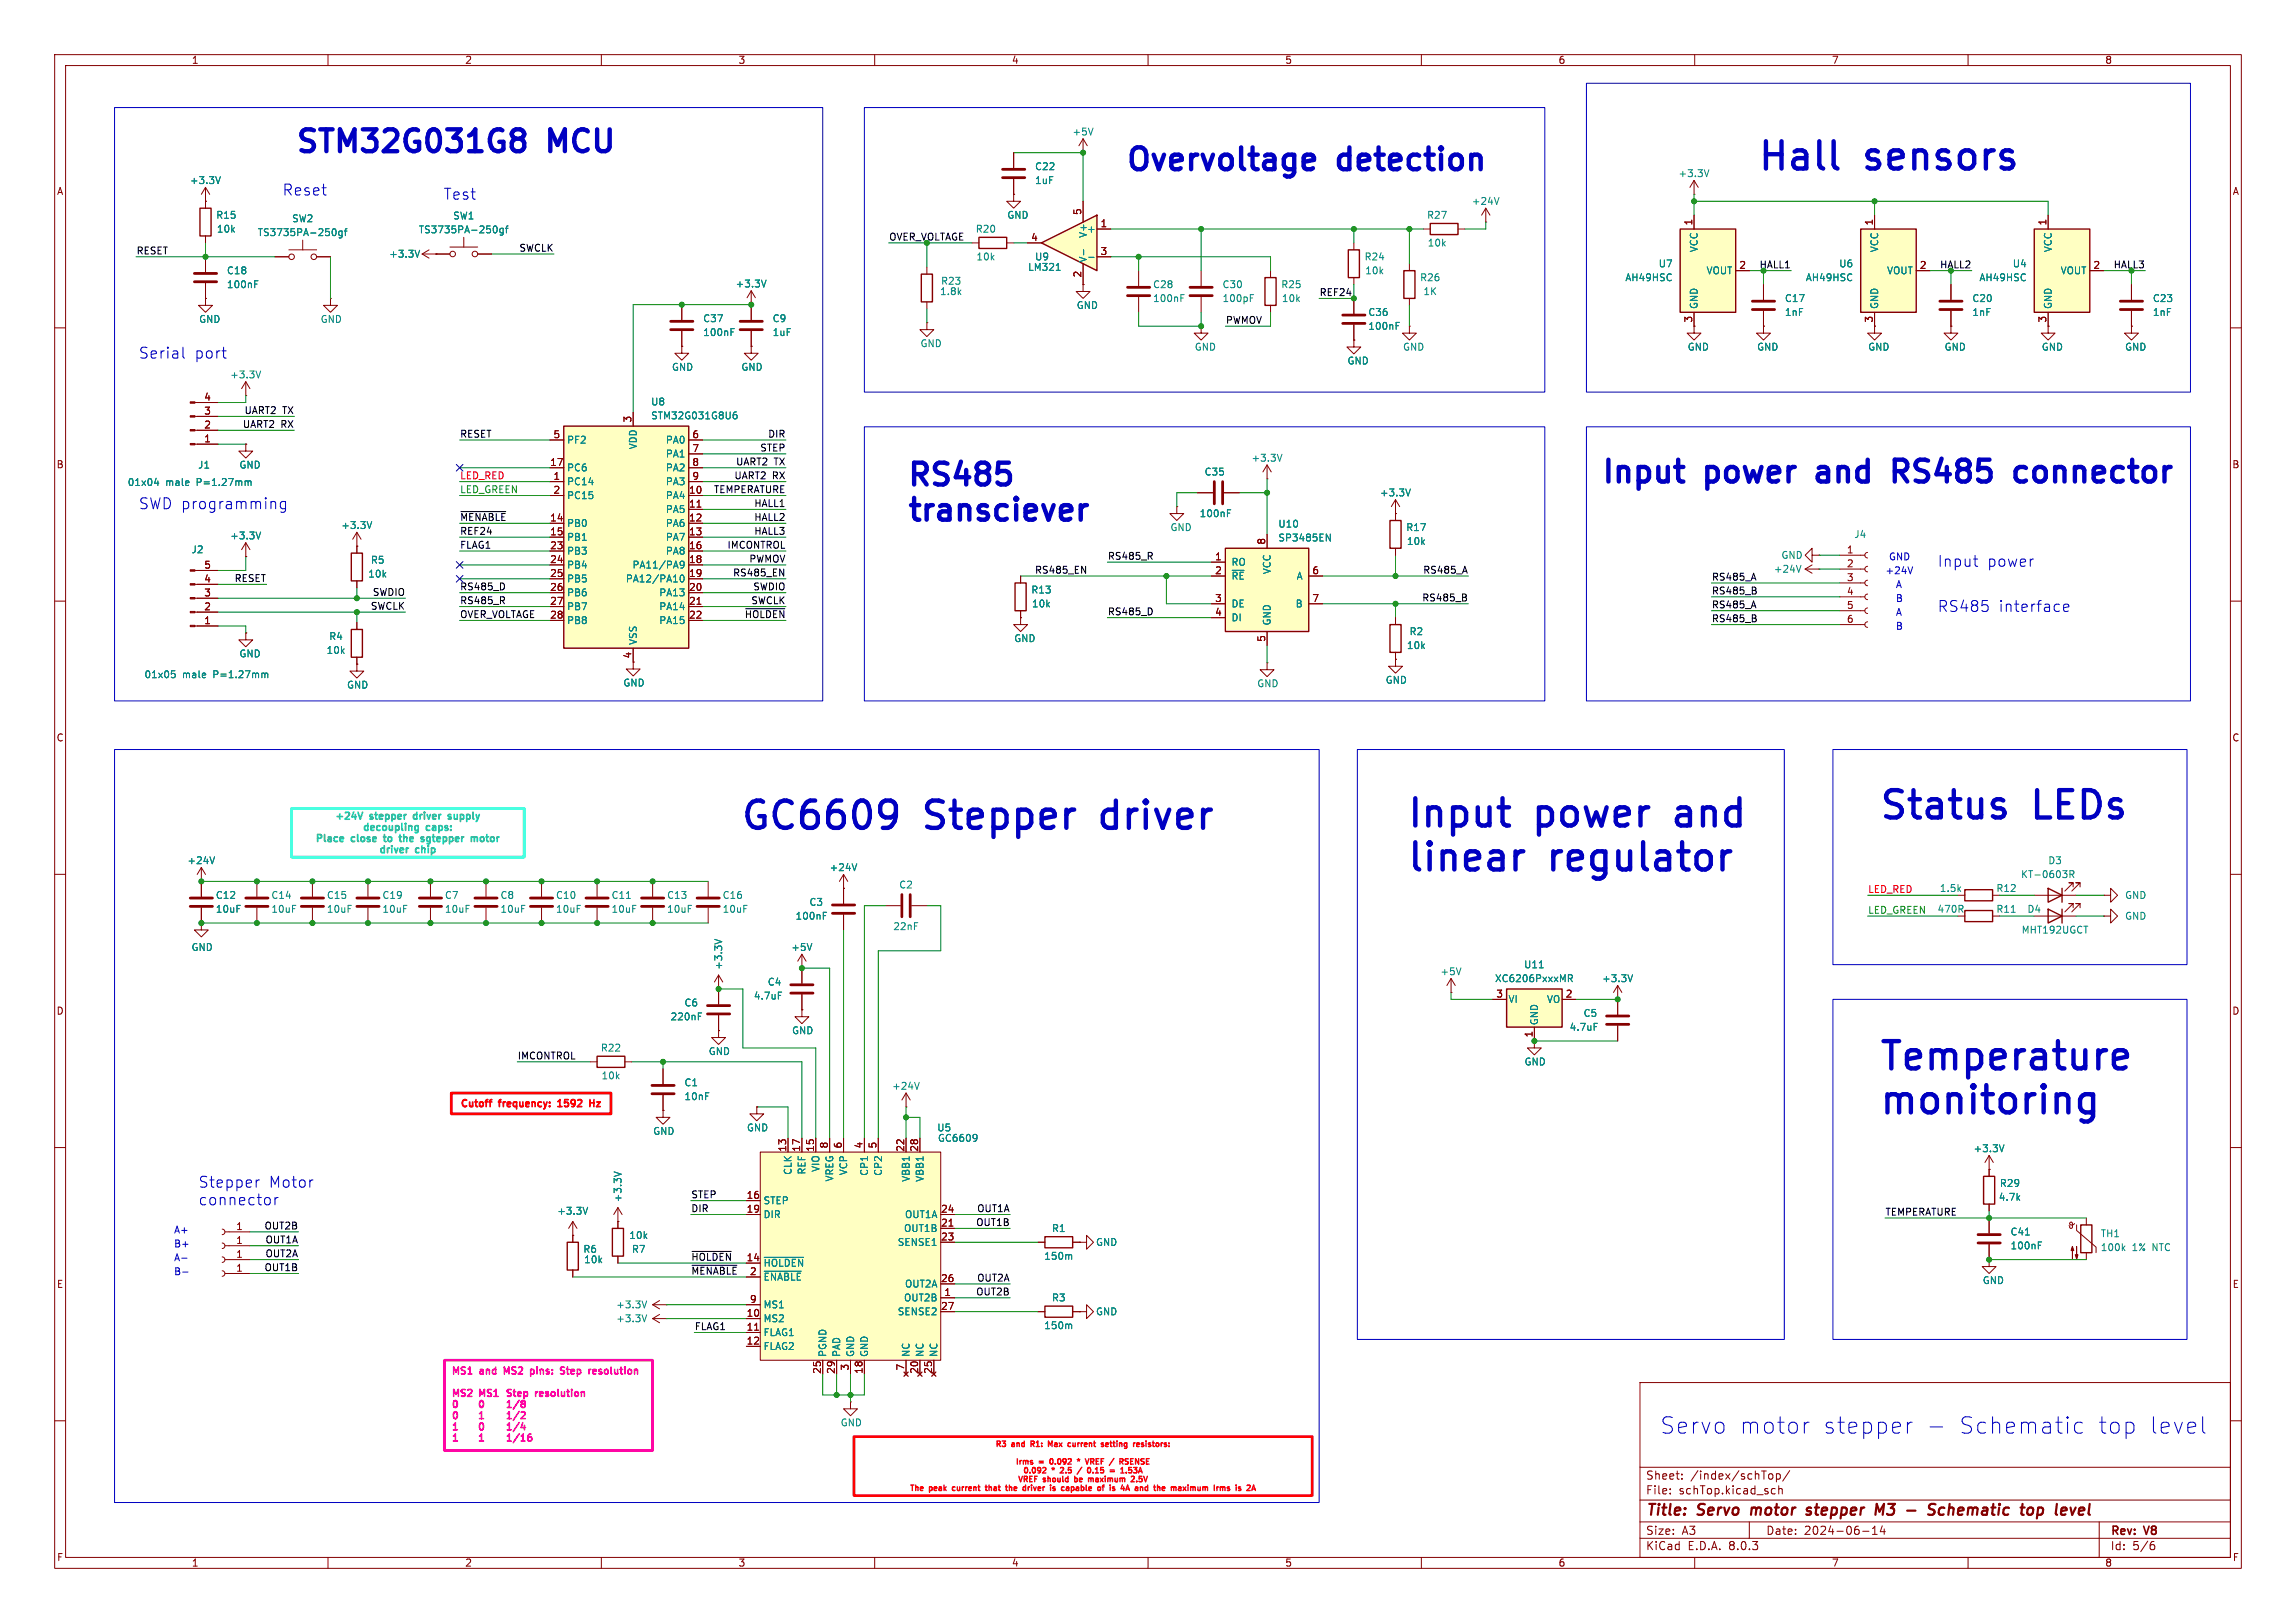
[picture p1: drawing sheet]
<svg xmlns="http://www.w3.org/2000/svg" width="420mm" height="297mm" viewBox="0 0 420 297" stroke-linecap="round" stroke-linejoin="round" font-family="sans-serif">
<defs><g id="words">
<g font-size="7" fill="#0000c2">
<text x="321.3" y="31.5">Hall</text>
<text x="341.5" y="31.5">sensors</text>
<text x="135.3" y="152.2">GC6609</text>
<text x="169.5" y="152.2">Stepper</text>
<text x="203.1" y="152.2">driver</text>
<text x="257.2" y="151.7">Input</text>
<text x="281.2" y="151.7">power</text>
<text x="308.1" y="151.7">and</text>
<text x="343.5" y="150.2">Status</text>
<text x="372.3" y="150.2">LEDs</text>
<text x="257.2" y="159.8">linear</text>
<text x="283.8" y="159.8">regulator</text>
<text x="343.5" y="196.2">Temperature</text>
<text x="343.5" y="204.2">monitoring</text>
</g>
<g font-size="5.6" fill="#0000c2">
<text x="53.8" y="28.2">STM32G031G8</text>
<text x="100.8" y="28.2">MCU</text>
<text x="205.7" y="31.5">Overvoltage</text>
<text x="245.2" y="31.5">detection</text>
<text x="165.7" y="89.2">RS485</text>
<text x="292.7" y="88.7">Input</text>
<text x="312.4" y="88.7">power</text>
<text x="334.4" y="88.7">and</text>
<text x="349.9" y="88.7">RS485</text>
<text x="373.8" y="88.7">connector</text>
<text x="165.7" y="95.6">transciever</text>
</g>
<g font-size="4.2" fill="#0000c2">
<text x="303.5" y="262.6">Servo</text>
<text x="318" y="262.6">motor</text>
<text x="333.1" y="262.6">stepper</text>
<text x="357.7" y="262.6">Schematic</text>
<text x="383" y="262.6">top</text>
<text x="392.2" y="262.6">level</text>
</g>
<g font-size="2.8" fill="#0000c2">
<text x="51.6" y="35.9">Reset</text>
<text x="81" y="36.7">Test</text>
<text x="25.3" y="65.8">Serial</text>
<text x="35.5" y="65.8">port</text>
<text x="25.3" y="93.3">SWD programming</text>
<text x="354.3" y="103.9">Input</text>
<text x="363.4" y="103.9">power</text>
<text x="354.3" y="112.1">RS485</text>
<text x="365.5" y="112.1">interface</text>
<text x="36.2" y="217.5">Stepper</text>
<text x="36.2" y="220.7">connector</text>
<text x="49.1" y="217.5">Motor</text>
</g>
<g font-size="2.8" fill="#840000">
<text x="301" y="277.9">Title:</text>
<text x="310.6" y="277.9">Servo</text>
<text x="321.2" y="277.9">motor</text>
<text x="332.2" y="277.9">stepper</text>
<text x="345.5" y="277.9">M3</text>
<text x="352" y="277.9">-</text>
<text x="356.8" y="277.9">Schematic</text>
<text x="374.6" y="277.9">top</text>
<text x="381.7" y="277.9">level</text>
</g>
<g font-size="2.1" fill="#840000">
<text x="301" y="273.7">File:</text>
<text x="301" y="271">Sheet:</text>
<text x="307.1" y="273.7">schTop.kicad_sch</text>
<text x="309.2" y="271">/index/schTop/</text>
<text x="301" y="281.1">Size:</text>
<text x="307.6" y="281.1">A3</text>
<text x="323" y="281.1">Date:</text>
<text x="330" y="281.1">2024-06-14</text>
<text x="386" y="281.3">Rev:</text>
<text x="392.4" y="281.3">V8</text>
<text x="301" y="283.9">KiCad</text>
<text x="308.7" y="283.9">E.D.A.</text>
<text x="316.3" y="283.9">8.0.3</text>
<text x="386" y="283.9">Id:</text>
<text x="390.1" y="283.9">5/6</text>
</g>
<g font-size="1.8" fill="#840000">
<text x="35" y="11.9">1</text>
<text x="85" y="11.9">2</text>
<text x="135" y="11.9">3</text>
<text x="185" y="11.9">4</text>
<text x="235" y="11.9">5</text>
<text x="285" y="11.9">6</text>
<text x="335" y="11.9">7</text>
<text x="385" y="11.9">8</text>
<text x="10.3" y="35.9">A</text>
<text x="408.3" y="35.9">A</text>
<text x="197.9" y="39.4" transform="rotate(-90 197.9 39.4)">5</text>
<text x="201.2" y="41.7">1</text>
<text x="309.6" y="41.3" transform="rotate(-90 309.6 41.3)">1</text>
<text x="342.6" y="41.3" transform="rotate(-90 342.6 41.3)">1</text>
<text x="374.4" y="41.3" transform="rotate(-90 374.4 41.3)">1</text>
<text x="188.5" y="44.2">4</text>
<text x="201.2" y="46.7">3</text>
<text x="197.9" y="50.9" transform="rotate(-90 197.9 50.9)">2</text>
<text x="318.1" y="49.3">2</text>
<text x="351.1" y="49.3">2</text>
<text x="382.8" y="49.3">2</text>
<text x="309.6" y="59.1" transform="rotate(-90 309.6 59.1)">3</text>
<text x="342.6" y="59.1" transform="rotate(-90 342.6 59.1)">3</text>
<text x="374.4" y="59.1" transform="rotate(-90 374.4 59.1)">3</text>
<text x="37.3" y="75.9">3</text>
<text x="37.3" y="73.4">4</text>
<text x="115.6" y="77.4" transform="rotate(-90 115.6 77.4)">3</text>
<text x="37.3" y="81">1</text>
<text x="37.3" y="78.5">2</text>
<text x="101.1" y="80.3">5</text>
<text x="126.5" y="80.3">6</text>
<text x="126.5" y="82.8">7</text>
<text x="10.3" y="85.9">B</text>
<text x="100.5" y="85.3">17</text>
<text x="101.1" y="87.9">1</text>
<text x="126.5" y="85.3">8</text>
<text x="126.5" y="87.9">9</text>
<text x="408.2" y="85.9">B</text>
<text x="100.5" y="95.5">14</text>
<text x="101.1" y="90.4">2</text>
<text x="125.9" y="90.4">10</text>
<text x="125.9" y="93">11</text>
<text x="125.9" y="95.5">12</text>
<text x="100.5" y="98">15</text>
<text x="100.5" y="100.6">23</text>
<text x="125.9" y="98">13</text>
<text x="125.9" y="100.6">16</text>
<text x="231.5" y="99.8" transform="rotate(-90 231.5 99.8)">8</text>
<text x="337.7" y="101.3">1</text>
<text x="37.3" y="106.7">4</text>
<text x="37.3" y="104.1">5</text>
<text x="100.5" y="103.1">24</text>
<text x="100.5" y="105.7">25</text>
<text x="125.9" y="103.1">18</text>
<text x="125.9" y="105.7">19</text>
<text x="222.2" y="102.6">1</text>
<text x="222.2" y="105.2">2</text>
<text x="240" y="105.2">6</text>
<text x="337.7" y="103.9">2</text>
<text x="337.7" y="106.4">3</text>
<text x="37.3" y="111.8">2</text>
<text x="37.3" y="109.2">3</text>
<text x="100.5" y="108.2">26</text>
<text x="100.5" y="110.7">27</text>
<text x="100.5" y="113.3">28</text>
<text x="125.9" y="108.2">20</text>
<text x="125.9" y="110.7">21</text>
<text x="125.9" y="113.3">22</text>
<text x="222.2" y="110.2">3</text>
<text x="222.2" y="112.8">4</text>
<text x="240" y="110.2">7</text>
<text x="337.7" y="109">4</text>
<text x="337.7" y="111.5">5</text>
<text x="37.3" y="114.3">1</text>
<text x="231.5" y="117.5" transform="rotate(-90 231.5 117.5)">5</text>
<text x="337.7" y="114">6</text>
<text x="115.6" y="120.6" transform="rotate(-90 115.6 120.6)">4</text>
<text x="10.3" y="135.9">C</text>
<text x="408.2" y="135.9">C</text>
<text x="10.3" y="185.9">D</text>
<text x="273.6" y="182.6">3</text>
<text x="286.3" y="182.6">2</text>
<text x="408.2" y="185.9">D</text>
<text x="280.4" y="189.9" transform="rotate(-90 280.4 189.9)">1</text>
<text x="143.9" y="210.9" transform="rotate(-90 143.9 210.9)">13</text>
<text x="146.4" y="210.9" transform="rotate(-90 146.4 210.9)">17</text>
<text x="149" y="210.9" transform="rotate(-90 149 210.9)">15</text>
<text x="151.5" y="210.3" transform="rotate(-90 151.5 210.3)">8</text>
<text x="154.1" y="210.3" transform="rotate(-90 154.1 210.3)">6</text>
<text x="157.9" y="210.3" transform="rotate(-90 157.9 210.3)">4</text>
<text x="160.4" y="210.3" transform="rotate(-90 160.4 210.3)">5</text>
<text x="165.5" y="210.9" transform="rotate(-90 165.5 210.9)">22</text>
<text x="168" y="210.9" transform="rotate(-90 168 210.9)">28</text>
<text x="136.5" y="219.5">16</text>
<text x="136.5" y="222">19</text>
<text x="172" y="222">24</text>
<text x="43.1" y="227.7">1</text>
<text x="43.1" y="225.2">1</text>
<text x="172" y="224.5">21</text>
<text x="172" y="227.1">23</text>
<text x="43.1" y="232.8">1</text>
<text x="43.1" y="230.3">1</text>
<text x="136.5" y="230.9">14</text>
<text x="137.1" y="233.4">2</text>
<text x="10.3" y="235.9">E</text>
<text x="137.1" y="238.5">9</text>
<text x="172" y="234.7">26</text>
<text x="172" y="239.8">27</text>
<text x="172.6" y="237.2">1</text>
<text x="408.3" y="235.9">E</text>
<text x="136.5" y="241">10</text>
<text x="136.5" y="243.6">11</text>
<text x="136.5" y="246.1">12</text>
<text x="150.2" y="251.5" transform="rotate(-90 150.2 251.5)">25</text>
<text x="152.8" y="251.5" transform="rotate(-90 152.8 251.5)">29</text>
<text x="155.3" y="250.9" transform="rotate(-90 155.3 250.9)">3</text>
<text x="157.9" y="251.5" transform="rotate(-90 157.9 251.5)">18</text>
<text x="165.5" y="250.9" transform="rotate(-90 165.5 250.9)">7</text>
<text x="168" y="251.5" transform="rotate(-90 168 251.5)">20</text>
<text x="170.6" y="251.5" transform="rotate(-90 170.6 251.5)">25</text>
<text x="10.3" y="285.9">F</text>
<text x="35" y="286.9">1</text>
<text x="85" y="286.9">2</text>
<text x="135" y="286.9">3</text>
<text x="185" y="286.9">4</text>
<text x="235" y="286.9">5</text>
<text x="285" y="286.9">6</text>
<text x="335" y="286.9">7</text>
<text x="385" y="286.9">8</text>
<text x="408.3" y="285.9">F</text>
</g>
<g font-size="1.8" fill="#008484">
<text x="196.1" y="25">+5V</text>
<text x="34.6" y="33.9">+3.3V</text>
<text x="189.2" y="33.9">1uF</text>
<text x="189.2" y="31.3">C22</text>
<text x="306.9" y="32.6">+3.3V</text>
<text x="39.5" y="40.2">R15</text>
<text x="53.3" y="40.9">SW2</text>
<text x="82.8" y="40.4">SW1</text>
<text x="184.2" y="40.2">GND</text>
<text x="260.9" y="40.2">R27</text>
<text x="269.1" y="37.7">+24V</text>
<text x="39.6" y="42.8">10k</text>
<text x="47" y="43.4">TS3735PA-250gf</text>
<text x="71.1" y="47.3">+3.3V</text>
<text x="76.5" y="42.9">TS3735PA-250gf</text>
<text x="178.4" y="42.8">R20</text>
<text x="178.5" y="47.9">10k</text>
<text x="189.2" y="47.9">U9</text>
<text x="198.8" y="42.8">+</text>
<text x="199" y="43.6" transform="rotate(-90 199 43.6)">V+</text>
<text x="249.5" y="47.9">R24</text>
<text x="261.1" y="45.3">10k</text>
<text x="310.7" y="46.2" transform="rotate(-90 310.7 46.2)">VCC</text>
<text x="343.8" y="46.2" transform="rotate(-90 343.8 46.2)">VCC</text>
<text x="375.5" y="46.2" transform="rotate(-90 375.5 46.2)">VCC</text>
<text x="41.4" y="52.9">100nF</text>
<text x="41.4" y="50.4">C18</text>
<text x="134.5" y="52.8">+3.3V</text>
<text x="172" y="52.3">R23</text>
<text x="188" y="49.8">LM321</text>
<text x="199" y="48.1" transform="rotate(-90 199 48.1)">V-</text>
<text x="210.8" y="52.9">C28</text>
<text x="223.5" y="52.9">C30</text>
<text x="234.3" y="52.9">R25</text>
<text x="249.6" y="50.4">10k</text>
<text x="259.7" y="51.7">R26</text>
<text x="297.2" y="51.7">AH49HSC</text>
<text x="303.3" y="49.1">U7</text>
<text x="312.1" y="50.4">VOUT</text>
<text x="330.2" y="51.7">AH49HSC</text>
<text x="336.3" y="49.1">U6</text>
<text x="345.1" y="50.4">VOUT</text>
<text x="362" y="51.7">AH49HSC</text>
<text x="368.1" y="49.1">U4</text>
<text x="376.8" y="50.4">VOUT</text>
<text x="36.3" y="59.3">GND</text>
<text x="58.6" y="59.3">GND</text>
<text x="128.5" y="59.2">C37</text>
<text x="141.2" y="59.2">C9</text>
<text x="171.9" y="54.2">1.8k</text>
<text x="196.9" y="56.7">GND</text>
<text x="210.8" y="55.5">100nF</text>
<text x="223.5" y="55.5">100pF</text>
<text x="234.4" y="55.5">10k</text>
<text x="250.2" y="58">C36</text>
<text x="260.3" y="54.2">1K</text>
<text x="310.7" y="56.6" transform="rotate(-90 310.7 56.6)">GND</text>
<text x="326.4" y="55.5">C17</text>
<text x="326.4" y="58">1nF</text>
<text x="343.8" y="56.6" transform="rotate(-90 343.8 56.6)">GND</text>
<text x="360.7" y="55.5">C20</text>
<text x="360.7" y="58">1nF</text>
<text x="375.5" y="56.6" transform="rotate(-90 375.5 56.6)">GND</text>
<text x="393.7" y="55.5">C23</text>
<text x="393.7" y="58">1nF</text>
<text x="128.5" y="61.7">100nF</text>
<text x="141.2" y="61.7">1uF</text>
<text x="168.3" y="63.7">GND</text>
<text x="218.4" y="64.4">GND</text>
<text x="250.2" y="60.6">100nF</text>
<text x="256.6" y="64.4">GND</text>
<text x="308.6" y="64.4">GND</text>
<text x="321.3" y="64.4">GND</text>
<text x="341.6" y="64.4">GND</text>
<text x="355.6" y="64.4">GND</text>
<text x="373.4" y="64.4">GND</text>
<text x="388.6" y="64.4">GND</text>
<text x="42" y="69.4">+3.3V</text>
<text x="122.8" y="68">GND</text>
<text x="135.5" y="68">GND</text>
<text x="246.4" y="66.9">GND</text>
<text x="119" y="76.9">STM32G031G8U6</text>
<text x="119" y="74.4">U8</text>
<text x="103.6" y="81.4">PF2</text>
<text x="116.7" y="82.3" transform="rotate(-90 116.7 82.3)">VDD</text>
<text x="121.7" y="81.4">PA0</text>
<text x="121.7" y="83.9">PA1</text>
<text x="23.3" y="89.1">01x04</text>
<text x="30.3" y="89.1">male</text>
<text x="36.1" y="89.1">P=1.27mm</text>
<text x="36.1" y="86">J1</text>
<text x="43.7" y="86">GND</text>
<text x="103.6" y="89">PC14</text>
<text x="103.6" y="86.5">PC6</text>
<text x="121.7" y="86.5">PA2</text>
<text x="121.7" y="89">PA3</text>
<text x="220.3" y="87.2">C35</text>
<text x="228.8" y="84.7">+3.3V</text>
<text x="103.6" y="91.5">PC15</text>
<text x="121.7" y="91.5">PA4</text>
<text x="121.7" y="94.1">PA5</text>
<text x="219.3" y="94.8">100nF</text>
<text x="252.3" y="91">+3.3V</text>
<text x="34.9" y="101.4">J2</text>
<text x="42" y="98.9">+3.3V</text>
<text x="62.3" y="97">+3.3V</text>
<text x="103.6" y="96.6">PB0</text>
<text x="103.6" y="99.2">PB1</text>
<text x="103.6" y="101.7">PB3</text>
<text x="121.7" y="96.6">PA6</text>
<text x="121.7" y="99.2">PA7</text>
<text x="121.7" y="101.7">PA8</text>
<text x="214" y="97.4">GND</text>
<text x="233.7" y="96.7">U10</text>
<text x="233.7" y="99.3">SP3485EN</text>
<text x="257.1" y="97.4">R17</text>
<text x="257.3" y="99.9">10k</text>
<text x="339.1" y="98.7">J4</text>
<text x="67.3" y="105.9">10k</text>
<text x="67.7" y="103.4">R5</text>
<text x="103.6" y="104.2">PB4</text>
<text x="103.6" y="106.8">PB5</text>
<text x="114.4" y="106.8">PA12/PA10</text>
<text x="115.6" y="104.2">PA11/PA9</text>
<text x="225.2" y="103.7">RO</text>
<text x="225.2" y="106.3">~{RE}</text>
<text x="232.6" y="105.2" transform="rotate(-90 232.6 105.2)">VCC</text>
<text x="237.1" y="106.3">A</text>
<text x="324.4" y="105">+24V</text>
<text x="325.8" y="102.5">GND</text>
<text x="103.6" y="109.3">PB6</text>
<text x="103.6" y="111.9">PB7</text>
<text x="120.5" y="109.3">PA13</text>
<text x="120.5" y="111.9">PA14</text>
<text x="188.6" y="108.8">R13</text>
<text x="188.7" y="111.4">10k</text>
<text x="225.2" y="111.4">DE</text>
<text x="225.2" y="113.9">DI</text>
<text x="236.9" y="111.4">B</text>
<text x="59.6" y="119.9">10k</text>
<text x="60.1" y="117.3">R4</text>
<text x="103.6" y="114.4">PB8</text>
<text x="116.7" y="118.1" transform="rotate(-90 116.7 118.1)">VSS</text>
<text x="120.5" y="114.4">PA15</text>
<text x="185.4" y="117.7">GND</text>
<text x="232.6" y="114.6" transform="rotate(-90 232.6 114.6)">GND</text>
<text x="257.3" y="119">10k</text>
<text x="257.7" y="116.4">R2</text>
<text x="26.3" y="124.3">01x05</text>
<text x="33.4" y="124.3">male</text>
<text x="39.1" y="124.3">P=1.27mm</text>
<text x="43.7" y="120.5">GND</text>
<text x="113.9" y="125.8">GND</text>
<text x="229.9" y="126">GND</text>
<text x="253.4" y="125.3">GND</text>
<text x="63.4" y="126.2">GND</text>
<text x="34.2" y="158.3">+24V</text>
<text x="151.7" y="159.6">+24V</text>
<text x="369.6" y="160.9">KT-0603R</text>
<text x="374.6" y="158.3">D3</text>
<text x="39.4" y="164.7">C12</text>
<text x="39.4" y="167.2">10uF</text>
<text x="49.5" y="164.7">C14</text>
<text x="49.5" y="167.2">10uF</text>
<text x="59.7" y="164.7">C15</text>
<text x="59.7" y="167.2">10uF</text>
<text x="69.9" y="164.7">C19</text>
<text x="69.9" y="167.2">10uF</text>
<text x="81.3" y="164.7">C7</text>
<text x="81.3" y="167.2">10uF</text>
<text x="91.4" y="164.7">C8</text>
<text x="91.4" y="167.2">10uF</text>
<text x="101.6" y="164.7">C10</text>
<text x="101.6" y="167.2">10uF</text>
<text x="111.8" y="164.7">C11</text>
<text x="111.8" y="167.2">10uF</text>
<text x="121.9" y="164.7">C13</text>
<text x="121.9" y="167.2">10uF</text>
<text x="132.1" y="164.7">C16</text>
<text x="132.1" y="167.2">10uF</text>
<text x="148" y="166">C3</text>
<text x="164.4" y="162.8">C2</text>
<text x="354.3" y="167.2">470R</text>
<text x="354.7" y="163.4">1.5k</text>
<text x="365.1" y="167.2">R11</text>
<text x="365.1" y="163.4">R12</text>
<text x="370.8" y="167.2">D4</text>
<text x="388.6" y="164.7">GND</text>
<text x="145.4" y="168.5">100nF</text>
<text x="163.3" y="170.4">22nF</text>
<text x="369.7" y="171">MHT192UGCT</text>
<text x="388.6" y="168.5">GND</text>
<text x="34.9" y="174.2">GND</text>
<text x="132.3" y="177.6" transform="rotate(-90 132.3 177.6)">+3.3V</text>
<text x="144.6" y="174.2">+5V</text>
<text x="263.4" y="178.7">+5V</text>
<text x="273.4" y="179.9">XC6206PxxxMR</text>
<text x="278.7" y="177.4">U11</text>
<text x="293" y="179.9">+3.3V</text>
<text x="125.1" y="184.4">C6</text>
<text x="137.8" y="183.1">4.7uF</text>
<text x="140.3" y="180.6">C4</text>
<text x="275.8" y="183.7">VI</text>
<text x="282.9" y="183.7">VO</text>
<text x="122.6" y="186.9">220nF</text>
<text x="144.8" y="189.5">GND</text>
<text x="281.5" y="187.7" transform="rotate(-90 281.5 187.7)">GND</text>
<text x="287" y="188.8">4.7uF</text>
<text x="289.6" y="186.3">C5</text>
<text x="109.8" y="192.6">R22</text>
<text x="109.9" y="197.7">10k</text>
<text x="129.5" y="193.3">GND</text>
<text x="278.8" y="195.2">GND</text>
<text x="125.1" y="199">C1</text>
<text x="125.1" y="201.5">10nF</text>
<text x="163.1" y="199.6">+24V</text>
<text x="119.4" y="207.9">GND</text>
<text x="136.5" y="207.2">GND</text>
<text x="171.3" y="207.2">U5</text>
<text x="171.5" y="209.1">GC6609</text>
<text x="145" y="215.1" transform="rotate(-90 145 215.1)">CLK</text>
<text x="147.5" y="215" transform="rotate(-90 147.5 215)">REF</text>
<text x="150.1" y="214.6" transform="rotate(-90 150.1 214.6)">VIO</text>
<text x="155.2" y="215.2" transform="rotate(-90 155.2 215.2)">VCP</text>
<text x="159" y="215.3" transform="rotate(-90 159 215.3)">CP1</text>
<text x="161.5" y="215.3" transform="rotate(-90 161.5 215.3)">CP2</text>
<text x="360.9" y="211">+3.3V</text>
<text x="113.9" y="220.1" transform="rotate(-90 113.9 220.1)">+3.3V</text>
<text x="139.6" y="220.6">STEP</text>
<text x="152.6" y="216.3" transform="rotate(-90 152.6 216.3)">VREG</text>
<text x="166.6" y="216.4" transform="rotate(-90 166.6 216.4)">VBB1</text>
<text x="169.1" y="216.4" transform="rotate(-90 169.1 216.4)">VBB1</text>
<text x="365.5" y="219.9">4.7k</text>
<text x="365.7" y="217.4">R29</text>
<text x="101.8" y="222.5">+3.3V</text>
<text x="115" y="226.9">10k</text>
<text x="139.6" y="223.1">DIR</text>
<text x="165.3" y="225.7">OUT1B</text>
<text x="165.4" y="223.1">OUT1A</text>
<text x="192.3" y="225.7">R1</text>
<text x="367.7" y="226.3">C41</text>
<text x="384.2" y="226.6">TH1</text>
<text x="106.6" y="229.5">R6</text>
<text x="106.8" y="231.4">10k</text>
<text x="115.5" y="229.5">R7</text>
<text x="139.6" y="232">~{HOLDEN}</text>
<text x="164.1" y="228.2">SENSE1</text>
<text x="190.9" y="230.7">150m</text>
<text x="200.4" y="228.2">GND</text>
<text x="367.7" y="228.8">100nF</text>
<text x="384.2" y="229.1">100k</text>
<text x="390" y="229.1">1%</text>
<text x="393.8" y="229.1">NTC</text>
<text x="112.6" y="239.6">+3.3V</text>
<text x="139.6" y="234.5">~{ENABLE}</text>
<text x="139.6" y="239.6">MS1</text>
<text x="165.3" y="238.4">OUT2B</text>
<text x="165.4" y="235.8">OUT2A</text>
<text x="192.3" y="238.4">R3</text>
<text x="362.6" y="235.2">GND</text>
<text x="112.6" y="242.2">+3.3V</text>
<text x="139.6" y="242.2">MS2</text>
<text x="139.6" y="244.7">FLAG1</text>
<text x="164.1" y="240.9">SENSE2</text>
<text x="190.9" y="243.4">150m</text>
<text x="200.4" y="240.9">GND</text>
<text x="139.6" y="247.2">FLAG2</text>
<text x="151.4" y="248.4" transform="rotate(-90 151.4 248.4)">PGND</text>
<text x="153.9" y="248.4" transform="rotate(-90 153.9 248.4)">PAD</text>
<text x="156.4" y="248.4" transform="rotate(-90 156.4 248.4)">GND</text>
<text x="159" y="248.4" transform="rotate(-90 159 248.4)">GND</text>
<text x="166.6" y="248.4" transform="rotate(-90 166.6 248.4)">NC</text>
<text x="169.1" y="248.4" transform="rotate(-90 169.1 248.4)">NC</text>
<text x="171.7" y="248.4" transform="rotate(-90 171.7 248.4)">NC</text>
<text x="153.7" y="261.2">GND</text>
</g>
<g font-size="1.8">
<text x="24.9" y="46.6">RESET</text>
<text x="94.9" y="46.1">SWCLK</text>
<text x="321.8" y="49.2">HALL1</text>
<text x="354.8" y="49.2">HALL2</text>
<text x="224.2" y="59.3">PWMOV</text>
<text x="241.3" y="54.3">REF24</text>
<text x="44.6" y="75.9">UART2</text>
<text x="51.7" y="75.9">TX</text>
<text x="44.3" y="78.4">UART2</text>
<text x="51.4" y="78.4">RX</text>
<text x="84.1" y="80.2">RESET</text>
<text x="139" y="82.7">STEP</text>
<text x="140.4" y="80.2">DIR</text>
<text x="134.2" y="87.8">UART2</text>
<text x="134.5" y="85.2">UART2</text>
<text x="141.3" y="87.8">RX</text>
<text x="141.6" y="85.2">TX</text>
<text x="84.1" y="95.4">~{MENABLE}</text>
<text x="130.5" y="90.3">TEMPERATURE</text>
<text x="137.9" y="95.4">HALL2</text>
<text x="137.9" y="92.9">HALL1</text>
<text x="84.1" y="100.5">FLAG1</text>
<text x="84.1" y="97.9">REF24</text>
<text x="133" y="100.5">IMCONTROL</text>
<text x="137.9" y="97.9">HALL3</text>
<text x="42.8" y="106.6">RESET</text>
<text x="134" y="105.6">RS485_EN</text>
<text x="137" y="103">PWMOV</text>
<text x="189.2" y="105.1">RS485_EN</text>
<text x="202.6" y="102.5">RS485_R</text>
<text x="260.2" y="105.1">RS485_A</text>
<text x="313.1" y="106.3">RS485_A</text>
<text x="67.7" y="111.7">SWCLK</text>
<text x="68.1" y="109.1">SWDIO</text>
<text x="84.1" y="110.6">RS485_R</text>
<text x="84.1" y="113.2">OVER_VOLTAGE</text>
<text x="84.1" y="108.1">RS485_D</text>
<text x="136.1" y="113.2">~{HOLDEN}</text>
<text x="137.3" y="110.6">SWCLK</text>
<text x="137.7" y="108.1">SWDIO</text>
<text x="202.6" y="112.7">RS485_D</text>
<text x="260.1" y="110.1">RS485_B</text>
<text x="313.1" y="111.4">RS485_A</text>
<text x="313.1" y="108.9">RS485_B</text>
<text x="313.1" y="114">RS485_B</text>
<text x="94.6" y="194">IMCONTROL</text>
<text x="126.4" y="221.9">DIR</text>
<text x="126.4" y="219.4">STEP</text>
<text x="178.7" y="221.9">OUT1A</text>
<text x="48.3" y="225.1">OUT2B</text>
<text x="48.5" y="227.6">OUT1A</text>
<text x="178.5" y="224.4">OUT1B</text>
<text x="344.8" y="222.5">TEMPERATURE</text>
<text x="48.3" y="232.7">OUT1B</text>
<text x="48.5" y="230.2">OUT2A</text>
<text x="126.4" y="233.3">~{MENABLE}2</text>
<text x="126.4" y="230.8">~{HOLDEN} 14</text>
<text x="178.5" y="237.1">OUT2B</text>
<text x="178.7" y="234.6">OUT2A</text>
<text x="127" y="243.5">FLAG1</text>
</g>
<g font-size="1.8" fill="#008400">
<text x="162.6" y="44.1">OVER_VOLTAGE</text>
<text x="386.5" y="49.2">HALL3</text>
</g>
<g font-size="1.8" fill="#f00">
<text x="84.1" y="87.8">LED_RED</text>
<text x="341.6" y="163.5">LED_RED</text>
<text x="84" y="203">Cutoff</text>
<text x="91.4" y="203">frequency:</text>
<text x="102.9" y="203">1592</text>
<text x="109.4" y="203">Hz</text>
</g>
<g font-size="1.8" fill="#0f0">
<text x="84.1" y="90.3">LED_GREEN</text>
<text x="341.6" y="167.3">LED_GREEN</text>
</g>
<g font-size="1.8" fill="#0000c2">
<text x="344.8" y="105.2">+24V</text>
<text x="345.4" y="102.6">GND</text>
<text x="346.7" y="107.7">A</text>
<text x="346.7" y="112.8">A</text>
<text x="346.7" y="110.2">B</text>
<text x="346.7" y="115.3">B</text>
<text x="31.7" y="225.8">A+</text>
<text x="31.7" y="233.4">B-</text>
<text x="31.7" y="230.9">A-</text>
<text x="31.7" y="228.4">B+</text>
</g>
<g font-size="1.8" fill="#00c8c8">
<text x="57.5" y="154.5">Place</text>
<text x="61" y="150.4">+24V</text>
<text x="64.4" y="154.5">close</text>
<text x="66.1" y="152.5">decoupling</text>
<text x="67.8" y="150.4">stepper</text>
<text x="71.1" y="154.5">to</text>
<text x="74.6" y="154.5">the</text>
<text x="76.4" y="150.4">driver</text>
<text x="78.1" y="152.5">caps:</text>
<text x="79.2" y="154.5">sgtepper</text>
<text x="83.5" y="150.4">supply</text>
<text x="89.1" y="154.5">motor</text>
<text x="69.1" y="156.6">driver</text>
<text x="76.1" y="156.6">chip</text>
</g>
<g font-size="1.8" fill="#f0f">
<text x="82.5" y="252.3">MS1</text>
<text x="82.5" y="256.4">MS2 MS1 Step</text>
<text x="88" y="252.3">and</text>
<text x="93.1" y="252.3">MS2</text>
<text x="98.2" y="256.4">resolution</text>
<text x="98.7" y="252.3">pins:</text>
<text x="104.9" y="252.3">Step</text>
<text x="110.7" y="252.3">resolution</text>
<text x="82.5" y="258.5">0 0 1/8</text>
<text x="82.5" y="260.5">0 1 1/2</text>
<text x="82.5" y="262.6">1 0 1/4</text>
</g>
<g font-size="1.4" fill="#f00">
<text x="181.9" y="265.1">R3</text>
<text x="185.2" y="265.1">and</text>
<text x="185.6" y="268.4">Irms</text>
<text x="186.9" y="270">0.092</text>
<text x="189.2" y="265.1">R1:</text>
<text x="190.1" y="268.4">=</text>
<text x="192.5" y="270">*</text>
<text x="192.7" y="268.4">0.092</text>
<text x="192.9" y="265.1">Max</text>
<text x="194.6" y="270">2.5</text>
<text x="197.1" y="265.1">current</text>
<text x="198.3" y="268.4">*</text>
<text x="198.3" y="270">/</text>
<text x="200.4" y="268.4">VREF</text>
<text x="200.7" y="270">0.15</text>
<text x="203.7" y="265.1">setting</text>
<text x="205.3" y="268.4">/</text>
<text x="205.3" y="270">=</text>
<text x="207.6" y="268.4">RSENSE</text>
<text x="207.9" y="270">1.53A</text>
<text x="210.1" y="265.1">resistors:</text>
<text x="166.2" y="273.2">The</text>
<text x="170.1" y="273.2">peak</text>
<text x="174.8" y="273.2">current</text>
<text x="181.5" y="273.2">that</text>
<text x="185.8" y="273.2">the</text>
<text x="186" y="271.6">VREF</text>
<text x="189.4" y="273.2">driver</text>
<text x="190.9" y="271.6">should</text>
<text x="195" y="273.2">is</text>
<text x="197.2" y="271.6">be</text>
<text x="197.6" y="273.2">capable</text>
<text x="200.3" y="271.6">maximum</text>
<text x="204.7" y="273.2">of</text>
<text x="207.5" y="273.2">is</text>
<text x="208.7" y="271.6">2.5V</text>
<text x="210.1" y="273.2">4A</text>
<text x="213.2" y="273.2">and</text>
<text x="217.3" y="273.2">the</text>
<text x="220.9" y="273.2">maximum</text>
<text x="229.3" y="273.2">Irms</text>
</g>
</g></defs>
<g fill="none" stroke="#840000" stroke-width=".18">
<path d="M10 10h400v277h-400zM12 12h396v273h-396zM60 10v2M110 10v2M160 10v2M210 10v2M260 10v2M310 10v2M360 10v2M10 60h2M137.4 55.8v2.7M169.5 59.1v1.2h1.3l-1.3 1.3-1.2-1.3h1.2"/>
<path d="M169.5 59.1h.1M177.8 44.5h1.3M184.1 44.5h1.3M198.1 52.1v1.2h1.3l-1.3 1.3-1.3-1.3h1.3M198.1 52.1h.1M408 60h2M137.4 60.6v2.8M10 110h2M408 110h2M10 160h2M408 160h2M10 210h2"/>
<path d="M138.4 202.6v1.2h1.3l-1.3 1.3-1.2-1.3h1.2M138.4 202.6h.1M408 210h2M10 260h2M300 253h108v32h-108zM408 260h2M300 278.5h108M300 274.5h108M300 268.5h108M305.5 273.2v.2M305.5 272.5v.1M307.7 270.5v.2"/>
<path d="M307.7 269.8v.1M320 278.5v3M323.5 270l.3-.3 .4 .1 .1 .2v.4l-.1 .2-.4 .1-.3-.3M324.3 272.4l.4 .1M324.7 273.3l-.4 .1M324.9 269.8l.5-.1 .3 .3v.4l-.2 .2h-.6M324.9 269.7v1.5M325.4 272.5l.2-.1 .3 .1 .1 .9M325.4 271.9v1.5M327.4 269.1l-1.3 1.9M342.5 279.7l.4-.4v1.5M344.3 279.2l-.4 1.1h1"/>
<path d="M344.7 279.8v1M384 278.5v6.5M60 285v2M110 285v2M160 285v2M210 285v2M260 285v2M300 281.5h108M310 285v2M340.7 280.2h1.2M342.5 280.8h.9M360 285v2"/>
<path d="M393.6 282.7h.3l.3 .2-.1 .5-.5 .2M394 282.1l-.4 .1"/>
</g>
<path d="M320.5 275.9l-.2 1.3M331.3 276a.49 .49 0 0 0-.8 .3l.3 .2 .4 .1 .1 .3-.3 .3-.6-.1M343.3 275.2l.5 1.4 .8-1.4-.2 2M354.1 275.3a.84 .84 0 0 0-1.1 .1l-.2 .4 .1 .2M355.7 276a.66 .66 0 0 0-1 .3l-.1 .5 .2 .3 .2 .1 .5-.1M371.9 276.1v.7M372.8 276l.2-.1 .6 .1 .1 .3v.5a.66 .66 0 0 1-1 .3M372.8 275.9l-.2 2M381 275.9l-.6 .1-.2 .9 .3 .3 .6-.1M381.3 276.3l-1 .2" fill="none" stroke="#840000" stroke-width=".4"/>
<path d="M135.4 58.8h4M135.4 60.3h4" fill="none" stroke="#840000" stroke-width=".51"/>
<path d="M179.1 43.4h5v2.1h-5z" fill="none" stroke="#840000" stroke-width=".25"/>
<path d="M190.5 44.5l10.2-5.1v10.1z" fill="#ffffc2"/>
<path d="M190.5 44.5l10.2-5.1v10.1zM64.3 115.2h2v5.1h-2zM185.7 106.7h2v5.1h-2z" fill="none" stroke="#840000" stroke-width=".25"/>
<g fill="none" stroke="#840000" stroke-width=".18">
<path d="M185.4 35.6v1.2h1.3l-1.3 1.3-1.3-1.3h1.3M185.4 35.6h.1M185.4 27.9v2.8M185.4 32.8v2.8M198.1 27.9h.1M198.1 25.4v2.5M198.1 36.8v3.8M198.1 25.4l-.7 1.3M198.1 25.4l.8 1.3M188 44.5h2.5M198.1 48.3v3.8M200.7 41.9h2.5"/>
<path d="M200.7 47h2.5M208.3 49.5v2.8M208.3 54.4v2.8M219.7 59.7v1.3h1.3l-1.3 1.2-1.3-1.2h1.3M219.7 59.7h.1M219.7 49.5v2.8M219.7 54.4v2.8M215.3 92.7v1.3h1.2l-1.2 1.3-1.3-1.3h1.3M215.3 92.7h.1M219.1 90.2h2.8M223.9 90.2h2.8M65.3 113.9v1.3"/>
<path d="M186.7 113v1.3h1.3l-1.3 1.3-1.3-1.3h1.3M186.7 113h.1M186.7 105.4v1.3M186.7 111.8v1.2M65.3 121.5v1.3h1.2l-1.2 1.3-1.3-1.3h1.3M65.3 121.5h.1M65.3 120.3v1.2"/>
</g>
<path d="M199.9 23.4l-.4 1.3M193.2 49.5h.7M198.2 45.7v.9M199.2 47.1h.9M216 54.5h.4M216 53.9h.6M228.7 54.5h.4M228.7 53.9h.6M224.5 93.9h.5M224.5 93.3h.6" fill="none" stroke="#008484" stroke-width=".18"/>
<path d="M183.4 32.5h4.1M183.4 31h4.1M206.2 54.1h4.1M206.2 52.6h4.1M217.7 54.1h4M217.7 52.6h4M222.1 88.1v4.1M223.6 88.1v4.1" fill="none" stroke="#840000" stroke-width=".51"/>
<path d="M103.1 78h22.9v40.6h-22.9z" fill="#ffffc2"/>
<path d="M36.6 38.1h2v5.1h-2zM103.1 78h22.9v40.6h-22.9zM64.3 101.2h2v5.1h-2zM191.1 226.3h5.1v2h-5.1z" fill="none" stroke="#840000" stroke-width=".25"/>
<g fill="none" stroke="#840000" stroke-width=".18">
<path d="M37.6 36.8h.1M37.6 34.3v3.8M37.6 34.3l-.8 1.3M37.6 34.3l.8 1.3M37.6 54.6v1.3h1.3l-1.3 1.3-1.3-1.3h1.3M37.6 54.6h.1M37.6 43.2v1.3M37.6 47v2.8M37.6 51.8v2.8M50.3 47h2.5M52.8 45.7h5.1M55.4 43.9v1.8"/>
<path d="M57.9 47h2.6M60.5 54.6v1.3h1.2l-1.2 1.3-1.3-1.3h1.3M60.5 54.6h.1M77.2 46.5h5.1M77.2 46.5l1.3 .7M78.5 45.7l-1.3 .8M79.8 46.5h.1M82.3 45.2h5.1M84.8 43.4v1.8M87.4 46.5h2.5M124.7 55.8v2.7M137.4 55.8h.1"/>
<path d="M137.4 53.2l-.7 1.3M137.4 53.2v2.6M137.4 53.2l.8 1.3M35.7 73.7h4.2M35.7 76.2h4.2M35.7 78.7h4.2M45 72.4h.1M45 69.9v2.5M45 69.9l-.8 1.2M45 69.9l.7 1.2M115.8 75.4v2.6M124.7 63.4v1.2h1.3l-1.3 1.3-1.3-1.3h1.3"/>
<path d="M124.7 63.4h.1M124.7 60.6v2.8M137.4 63.4v1.2h1.3l-1.3 1.3-1.3-1.3h1.3M137.4 63.4h.1M35.7 81.3h4.2M45 81.3v1.3h1.2l-1.2 1.2-1.3-1.2h1.3M45 81.3h.1M45 99.3l-.8 1.3M45 99.3v2.6M45 99.3l.7 1.3M65.3 99.9h.1M65.3 97.4v3.8"/>
<path d="M65.3 97.4l-.8 1.3M65.3 97.4l.7 1.3M100.6 88.1h2.5M100.6 90.7h2.5M100.6 95.8h2.5M100.6 98.3h2.5M100.6 85.6h2.5M100.6 80.5h2.5M126 88.1h2.5M126 90.7h2.5M126 93.2h2.5M126 95.8h2.5"/>
<path d="M126 98.3h2.5M126 85.6h2.5M126 80.5h2.5M126 83.1h2.5M127.5 92.8h.7M35.7 104.4h4.2M35.7 106.9h4.2M35.7 109.5h4.2M35.7 112h4.2M35.7 114.6h4.2M45 115.8v1.3h1.2l-1.2 1.3-1.3-1.3h1.3M45 115.8h.1"/>
<path d="M45 101.9h.1M65.3 106.3v1.3M100.6 100.8h2.5M100.6 103.4h2.5M100.6 105.9h2.5M100.6 108.5h2.5M100.6 111h2.5M100.6 113.5h2.5M115.8 118.6v3.8h1.3l-1.3 1.3-1.2-1.3h1.2M126 100.8h2.5M126 103.4h2.5M126 105.9h2.5"/>
<path d="M126 108.5h2.5M126 111h2.5M126 113.5h2.5M127.5 110.6h.7M104.8 226.1h.1M104.8 223.5l-.8 1.3M104.8 223.5v2.6M104.8 223.5l.7 1.3M189.9 227.3h1.2M196.2 227.3h1.3"/>
<circle cx="53.3" cy="47" r=".51"/>
<circle cx="57.4" cy="47" r=".51"/>
<circle cx="82.8" cy="46.5" r=".51"/>
<circle cx="86.9" cy="46.5" r=".51"/>
</g>
<g fill="none" stroke="#008484" stroke-width=".18">
<path d="M40.3 32.3l-.4 1.3M46.6 52h.4M46.6 51.4h.6M61.2 41.9a.8 .8 0 0 1 0 1.2M62.6 42.3v1l-.3 .2h-.3M62.6 42.3h-.4l-.2 .2 .1 .6h.5M63 42.3h.5M63.5 41.9l-.3 .1v1.1M76.8 45.8l-.5 1.3M90.6 41.3a.79 .79 0 0 1 0 1.3M92 41.8v1l-.2 .2h-.3M92 41.8h-.3l-.3 .2 .1 .6h.5"/>
<path d="M92.5 41.8h.4M92.9 41.3l-.3 .2v1.1M140.1 51.3l-.4 1.2M47.7 67.9l-.4 1.3M133.7 60.7h.4M133.7 60.1h.6M134.2 76l.4-.1 .2 .2-.1 .5-.4 .1-.1-.2M134.7 75.4h-.4l-.1 .3M28.3 88.4h.8M28.9 88v.8M45 88l.4 .2M45.4 88.2l.2-.2 .3 .1v.7"/>
<path d="M45.4 88.2v.6M47.7 97.4l-.4 1.2M68 95.4l-.4 1.3M124.5 105.3l.2-.1a.68 .68 0 0 1 .5 .7 .68 .68 0 0 1-.5 .6l-.3-.5zM125.1 103.2l-.2 .3-.4-.1-.1-.2v-.3l.2-.2h.3l.2 .2a.84 .84 0 0 1-.3 1.1h-.3M31.4 122.8h.6M31.5 123.2h.3l.3 .3-.1 .4-.5 .1M48.1 123.2l.3 .2M48.4 123.4l.2-.2h.3l.1 .8M48.4 123.4v.6M107.5 220.9l-.4 1.3M195.7 229.6l.3 .2v.6"/>
</g>
<g fill="#840000" stroke="#840000" stroke-width=".18">
<path d="M34.8 104.3h.9v.2h-.9z"/>
<path d="M34.8 106.8h.9v.3h-.9z"/>
<path d="M34.8 109.3h.9v.3h-.9z"/>
<path d="M34.8 111.9h.9v.2h-.9z"/>
<path d="M34.8 114.4h.9v.3h-.9z"/>
<path d="M34.8 73.5h.9v.3h-.9z"/>
<path d="M34.8 76.1h.9v.2h-.9z"/>
<path d="M34.8 78.6h.9v.3h-.9z"/>
<path d="M34.8 81.2h.9v.2h-.9z"/>
</g>
<path d="M35.6 51.6h4M35.6 50h4M122.7 58.8h4M122.7 60.3h4" fill="none" stroke="#840000" stroke-width=".51"/>
<path d="M139.1 210.8h33v38.1h-33z" fill="#ffffc2"/>
<g fill="none" stroke="#840000" stroke-width=".18">
<path d="M146.7 177.2h.1M146.7 174.6v2.6M146.7 174.6l-.8 1.3M146.7 174.6l.7 1.3M154.3 162.6h.1M154.3 160v2.6M154.3 160l-.8 1.3M154.3 160l.8 1.3M161.9 165.7h2.8M166.8 165.7h2.7M131.4 188.6v1.3h1.3l-1.3 1.2-1.2-1.2h1.2M131.4 188.6h.1"/>
<path d="M131.4 181v2.8M131.4 185.8v2.8M146.7 184.8v1.3h1.3l-1.3 1.2-1.3-1.2h1.3M146.7 184.8h.1M280.7 190.5v1.3h1.2l-1.2 1.2-1.3-1.2h1.3M280.7 190.5h.1M295.9 182.9h.1M295.9 180.3l-.8 1.3M295.9 180.3v2.6M295.9 180.3l.8 1.3M136.5 219.7h2.6M139.1 210.8h33v38.1h-33z"/>
<path d="M144.1 208.3v2.5M146.7 208.3v2.5M149.2 208.3v2.5M151.8 208.3v2.5M154.3 208.3v2.5M158.1 208.3v2.5M160.7 208.3v2.5M165.7 202.6h.1M165.7 200v2.6M165.7 208.3v2.5M165.7 200l-.7 1.3M165.7 200l.8 1.3"/>
<path d="M168.3 208.3v2.5M136.5 231.1h2.6M136.5 222.2h2.6M136.5 233.7h2.6M136.5 238.8h2.6M172.1 237.5h2.5M172.1 222.2h2.5M172.1 224.8h2.5M172.1 227.3h2.5M172.1 234.9h2.5M173.6 224.4h.7M197.5 227.3h1.3v-1.2l1.2 1.2-1.2 1.3v-1.3"/>
<path d="M197.5 227.3h.1M136.5 241.3h2.6M136.5 243.8h2.6M136.5 246.4h2.6M138 243.4h.8M150.5 248.9v2.6M153 248.9v2.6M155.6 256.5v1.3h1.2l-1.2 1.3-1.3-1.3h1.3M155.6 256.5h.1M155.6 248.9v2.6M158.1 248.9v2.6M165.4 251.1l.7 .7"/>
<path d="M165.7 248.9v2.6M166.1 251.1l-.7 .7M168.3 248.9v2.6M170.8 248.9v2.6M172.1 240h2.5M189.9 240h1.2M196.2 240h1.3M197.5 240h1.3v-1.2l1.2 1.2-1.2 1.3v-1.3M197.5 240h.1"/>
</g>
<path d="M156.7 158.1l-.4 1.2M148.5 172.7l-.4 1.2M298.6 178.4l-.4 1.2M127.7 186h.5M127.7 185.4h.7M168.2 198.1l-.5 1.2M178.6 207.7l.1 .6-.2 .4M178.7 208.1l-.1 .2M139.8 230.1h7.2M139.8 232.6h6.8M195.7 242.3l.3 .2v.6" fill="none" stroke="#008484" stroke-width=".18"/>
<path d="M165 163.7v4.1M166.5 163.7v4.1M129.4 185.5h4.1M129.4 184h4.1" fill="none" stroke="#840000" stroke-width=".51"/>
<path d="M191.1 239h5.1v2h-5.1z" fill="none" stroke="#840000" stroke-width=".25"/>
<path d="M275.6 181h10.1v7h-10.1z" fill="#ffffc2"/>
<path d="M168.5 50.2h2.1v5h-2.1zM231.4 50.8h2v5.1h-2zM246.6 45.7h2.1v5.1h-2.1zM256.8 49.5h2v5.1h-2zM261.6 40.9h5.1v2h-5.1zM254.3 114.3h2v5.1h-2zM109.2 193.3h5.1v2h-5.1zM275.6 181h10.1v7h-10.1zM103.8 227.3h2v5.1h-2zM112 224.8h2v5.1h-2z" fill="none" stroke="#840000" stroke-width=".25"/>
<g fill="none" stroke="#840000" stroke-width=".18">
<path d="M271.8 38.1l-.8 1.3M271.8 38.1v2.5M271.8 38.1l.7 1.3M169.5 48.9v1.3M169.5 55.2v1.3M232.4 49.5v1.3M232.4 55.9v1.3M247.6 44.5v1.2M247.6 50.8v1.3M247.6 54.6v2.8M247.6 59.4v2.8M257.8 59.7v1.3h1.3l-1.3 1.2-1.3-1.2h1.3"/>
<path d="M257.8 59.7h.1M257.8 48.3v1.2M257.8 54.6v1.3M260.3 41.9h1.3M266.7 41.9h1.3M271.8 40.6h.1M247.6 62.2v1.3h1.3l-1.3 1.3-1.2-1.3h1.2M247.6 62.2h.1M231.8 87.6h.1M231.8 85.1l-.8 1.3M231.8 85.1v2.5M231.8 85.1l.7 1.3"/>
<path d="M255.3 94h.1M255.3 91.4v2.6M255.3 91.4l-.8 1.3M255.3 91.4l.7 1.3M255.3 113v1.3M255.3 119.4v1.3M336.5 114.3h4.6M336.5 111.8h4.6M336.5 109.2h4.6M336.5 106.7h4.6M336.5 104.1h4.6M336.5 101.6h4.6"/>
<path d="M341.6 113.8l-.3 .1-.2 .4 .2 .4 .3 .1M341.6 111.3l-.3 .1-.2 .4 .2 .3 .3 .2M341.6 108.7l-.3 .2-.2 .3 .2 .4 .3 .1M341.6 106.2l-.3 .1-.2 .4 .2 .3 .3 .2M341.6 103.6l-.3 .2-.2 .3 .2 .4 .3 .1M341.6 101.1l-.3 .1-.2 .4 .2 .4 .3 .1M231.8 121.3v1.3h1.2l-1.2 1.2-1.3-1.2h1.3M231.8 121.3h.1M36.8 158.8l-.7 1.2M36.8 158.8v5.3M36.8 158.8l.8 1.2M36.8 168.9v1.3h1.3l-1.3 1.3-1.2-1.3h1.2"/>
<path d="M36.8 168.9h.1M36.8 161.3h.1M36.8 166.1v2.8M47 161.3v2.8M47 166.1v2.8M57.1 161.3v2.8M57.1 166.1v2.8M67.3 161.3v2.8M67.3 166.1v2.8M78.7 161.3v2.8M78.7 166.1v2.8M88.9 161.3v2.8"/>
<path d="M88.9 166.1v2.8M99.1 161.3v2.8M99.1 166.1v2.8M109.2 161.3v2.8M109.2 166.1v2.8M119.4 161.3v2.8M119.4 166.1v2.8M129.5 161.3v2.8M129.5 166.1v2.8M131.4 178.4l-.7 1.3M131.4 178.4v2.6M131.4 178.4l.8 1.3"/>
<path d="M146.7 177.2v2.8M154.3 162.6v2.8M154.3 167.4v2.8M265.4 179.1l-.7 1.2M265.4 179.1v2.5M265.4 179.1l.8 1.2M107.9 194.3h1.3M114.3 194.3h1.3M121.3 195.6v2.8M131.4 181h.1M146.7 182v2.8M265.4 181.6h.1"/>
<path d="M273 182.9h2.6M280.7 188v2.5M285.7 182.9h2.6M295.9 182.9v2.8M295.9 187.7v2.8M121.3 203.2v1.3h1.3l-1.3 1.2-1.3-1.2h1.3M121.3 203.2h.1M121.3 200.4v2.8M40.6 227.5l.4 .1 .1 .4-.1 .3-.4 .2M40.6 232.5l.4 .2 .1 .4-.1 .3-.4 .2M40.6 224.9l.4 .2 .1 .3-.1 .4-.4 .1M40.6 230l.4 .2 .1 .3-.1 .4-.4 .1"/>
<path d="M41.1 228h4.6M41.1 233h4.6M41.1 225.4h4.6M41.1 230.5h4.6M104.8 226.1v1.2M104.8 232.4v1.3M113 223.5h.1M113 221l-.7 1.2M113 221v3.8M113 229.9v1.2M113 221l.8 1.2M119.4 238.8l1.2 .7"/>
<path d="M119.4 238.8h2.5M120.6 238l-1.2 .8M121.9 238.8h.1M119.4 241.3l1.2 .8M119.4 241.3h2.5M120.6 240.5l-1.2 .8M121.9 241.3h.1"/>
</g>
<g fill="none" stroke="#008484" stroke-width=".18">
<path d="M274.2 36.1l-.4 1.3M255.4 59.6h.4M255.4 59h.6M234.5 83.1l-.4 1.3M258 89.5l-.4 1.2M39.2 156.8l-.4 1.3M114.6 164.4h.7M130.8 171.9l1.2 .4M150.6 167.6h.4M150.6 166.9h.6M267.2 177.1l-.4 1.3M281.6 177.1h.7"/>
<path d="M286.9 178.4h.5l.2 .2-.1 .4h-.6M287.2 179l.4 .6M142.4 181.6h.6M291.6 187.3h.6M112.3 214.4l1.3 .5M118.3 238.1l-.4 1.2M118.3 240.6l-.4 1.3"/>
</g>
<g fill="none" stroke="#840000" stroke-width=".51">
<path d="M245.6 59.2h4.1M245.6 57.7h4.1M34.8 165.9h4.1M34.8 164.3h4.1M45 165.9h4M45 164.3h4M55.1 165.9h4.1M55.1 164.3h4.1M65.3 165.9h4M65.3 164.3h4M76.7 165.9h4.1M76.7 164.3h4.1"/>
<path d="M86.9 165.9h4M86.9 164.3h4M97 165.9h4.1M97 164.3h4.1M107.2 165.9h4.1M107.2 164.3h4.1M117.3 165.9h4.1M117.3 164.3h4.1M127.5 165.9h4.1M127.5 164.3h4.1M152.3 167.1h4M152.3 165.6h4"/>
<path d="M119.3 198.6h4M144.7 181.7h4M144.7 180.2h4M293.9 187.5h4M293.9 185.9h4M119.3 200.2h4"/>
</g>
<path d="M224.2 100.3h15.2v15.3h-15.2z" fill="#ffffc2"/>
<path d="M254.3 95.3h2v5h-2zM224.2 100.3h15.2v15.3h-15.2zM380.6 224.2h2.1v5h-2.1z" fill="none" stroke="#840000" stroke-width=".25"/>
<g fill="none" stroke="#840000" stroke-width=".18">
<path d="M322.6 52.1v2.8M322.6 56.9v2.8M231.8 97.8v2.5M255.3 94v1.3M221.6 102.9h2.6M221.6 105.4h2.6M221.6 110.5h2.6M221.6 113h2.6M231.8 115.6v2.5M239.4 105.4h2.5M239.4 110.5h2.5M255.3 100.3v1.3"/>
<path d="M330.2 104.1h2.5M330.2 104.1l1.3 .8M331.5 101.6v1.3l-1.3-1.3 1.3-1.3v1.3h1.2M331.5 103.4l-1.3 .7M332.7 101.6h.1M332.7 104.1h.1M255.3 120.7v1.2h1.2l-1.2 1.3-1.3-1.3h1.3M255.3 120.7h.1M363.9 230.5v1.3h1.2l-1.2 1.2-1.3-1.2h1.3M363.9 230.5h.1M378.8 223.6l.3 .3v.8l-.4 .1-.2-.5M378.8 223.6l-.2 .3 .2 .2h.4l.3-.2"/>
<path d="M379.9 224.2v1l3.5 3v1M381.6 222.9v1.3M381.6 229.2v1.3"/>
</g>
<path d="M242.6 97.7l.7 1.3v-1.3M329.4 103.4l-.4 1.3M388.3 228.4l.4 .5M388.7 228l-.5 .5" fill="none" stroke="#008484" stroke-width=".18"/>
<path d="M320.5 56.6h4.1M320.5 55.1h4.1" fill="none" stroke="#840000" stroke-width=".51"/>
<g fill="#840000" stroke="#840000" stroke-width=".18">
<path d="M379.1 228.1l.2 .8h-.5l.3-.8v2.3z"/>
<path d="M379.9 228.1v2.3l-.3-.8h.5l-.2 .8z"/>
</g>
<path d="M340.4 41.9h10.1v15.3h-10.1z" fill="#ffffc2"/>
<path d="M340.4 41.9h10.1v15.3h-10.1zM359.4 166.6h5.1v2.1h-5.1z" fill="none" stroke="#840000" stroke-width=".25"/>
<path d="M342.9 39.4v2.5M342.9 57.2v2.5M350.5 49.5h2.6M356.9 52.1v2.8M356.9 56.9v2.8M374.6 59.7v1.3h1.3l-1.3 1.2-1.2-1.2h1.2M374.6 59.7h.1M389.9 59.7v1.3h1.3l-1.3 1.2-1.3-1.2h1.3M389.9 59.7h.1M358.1 167.6h1.3M364.5 167.6h1.3" fill="none" stroke="#840000" stroke-width=".18"/>
<path d="M354.8 56.6h4.1M354.8 55.1h4.1" fill="none" stroke="#840000" stroke-width=".51"/>
<path d="M367.9 166.9h.7" fill="none" stroke="#008484" stroke-width=".18"/>
<path d="M372.1 41.9h10.2v15.3h-10.2z" fill="#ffffc2"/>
<path d="M372.1 41.9h10.2v15.3h-10.2zM359.4 162.8h5.1v2h-5.1z" fill="none" stroke="#840000" stroke-width=".25"/>
<path d="M374.6 39.4v2.5M342.9 59.7v1.3h1.3l-1.3 1.2-1.3-1.2h1.3M342.9 59.7h.1M356.9 59.7v1.3h1.2l-1.2 1.2-1.3-1.2h1.3M356.9 59.7h.1M374.6 57.2v2.5M382.3 49.5h2.5M389.9 52.1v2.8M389.9 56.9v2.8M358.1 163.8h1.3M364.5 163.8h1.3" fill="none" stroke="#840000" stroke-width=".18"/>
<path d="M387.9 56.6h4M387.9 55.1h4" fill="none" stroke="#840000" stroke-width=".51"/>
<path d="M307.3 41.9h10.2v15.3h-10.2z" fill="#ffffc2"/>
<path d="M307.3 41.9h10.2v15.3h-10.2zM374.6 166.4l2.6 1.2-2.6 1.3zM374.6 162.6l2.6 1.2-2.6 1.3zM377.2 162.6v2.5M377.2 166.4v2.5M362.8 215.3h2.1v5h-2.1z" fill="none" stroke="#840000" stroke-width=".25"/>
<g fill="none" stroke="#840000" stroke-width=".18">
<path d="M37.6 36.8h.1M37.6 36.8v1.3M185.4 35.6h.1M185.4 27.9v2.8M185.4 32.8v2.8M198.1 36.8v3.8M309.9 35.6h.1M309.9 33v2.6M309.9 39.4v2.5M309.9 33l-.8 1.3M309.9 33l.7 1.3M342.9 39.4v2.5"/>
<path d="M374.6 39.4v2.5M37.6 54.6h.1M37.6 43.2v1.3M37.6 47v2.8M37.6 51.8v2.8M50.3 47h2.5M57.9 47h2.6M79.8 46.5h.1M79.8 46.5h2.5M87.4 46.5h2.5M124.7 55.8v2.7M137.4 55.8h.1"/>
<path d="M137.4 55.8v2.7M188 44.5h2.5M198.1 52.1h.1M198.1 48.3v3.8M200.7 47h2.5M200.7 41.9h2.5M247.6 54.6v2.8M247.6 59.4v2.8M309.9 59.7v1.3h1.2l-1.2 1.2-1.3-1.2h1.3M309.9 59.7h.1M309.9 57.2v2.5M317.5 49.5h2.5"/>
<path d="M322.6 59.7v1.3h1.2l-1.2 1.2-1.3-1.2h1.3M322.6 59.7h.1M322.6 52.1v2.8M322.6 56.9v2.8M342.9 59.7h.1M342.9 57.2v2.5M350.5 49.5h2.6M356.9 59.7h.1M356.9 52.1v2.8M356.9 56.9v2.8M374.6 59.7h.1M374.6 57.2v2.5"/>
<path d="M382.3 49.5h2.5M389.9 59.7h.1M389.9 52.1v2.8M389.9 56.9v2.8M36.1 78.7h3.8M36.1 76.2h3.8M36.1 73.7h3.8M115.8 75.4v2.6M124.7 63.4h.1M124.7 60.6v2.8M137.4 63.4h.1M137.4 60.6v2.8"/>
<path d="M247.6 62.2h.1M36.1 81.3h3.8M45 81.3h.1M65.3 99.9h.1M65.3 99.9v1.3M100.6 88.1h2.5M100.6 90.7h2.5M100.6 95.8h2.5M100.6 98.3h2.5M100.6 85.6h2.5M100.6 80.5h2.5M126 88.1h2.5"/>
<path d="M126 90.7h2.5M126 93.2h2.5M126 95.8h2.5M126 98.3h2.5M126 85.6h2.5M126 80.5h2.5M126 83.1h2.5M127.5 92.8h.7M219.1 90.2h2.8M223.9 90.2h2.8M231.8 97.8v2.5M255.3 94h.1"/>
<path d="M255.3 94v1.3M36.1 114.6h3.8M36.1 112h3.8M36.1 109.5h3.8M36.1 106.9h3.8M36.1 104.4h3.8M45 101.9h.1M45 115.8h.1M65.3 106.3v1.3M65.3 113.9v1.3M100.6 100.8h2.5M100.6 103.4h2.5"/>
<path d="M100.6 105.9h2.5M100.6 108.5h2.5M100.6 111h2.5M100.6 113.5h2.5M115.8 118.6v2.6M126 100.8h2.5M126 103.4h2.5M126 105.9h2.5M126 108.5h2.5M126 111h2.5M126 113.5h2.5M127.5 110.6h.7"/>
<path d="M186.7 113h.1M186.7 105.4v1.3M186.7 111.8v1.2M221.6 102.9h2.6M221.6 105.4h2.6M221.6 110.5h2.6M221.6 113h2.6M231.8 115.6v2.5M239.4 105.4h2.5M239.4 110.5h2.5M255.3 100.3v1.3M255.3 113v1.3"/>
<path d="M255.3 119.4v1.3M65.3 121.5h.1M65.3 120.3v1.2M255.3 120.7h.1M36.8 161.3h.1M36.8 168.9h.1M36.8 161.3v2.8M36.8 166.1v2.8M146.7 177.2h.1M146.7 177.2v2.8M154.3 162.6h.1M154.3 162.6v2.8"/>
<path d="M154.3 167.4v2.8M372.1 167.6h7.6M372.1 163.8h7.6M379.2 166.1v-.7h-.7h.7l-1.5 1.5M379.2 162.3v-.8h-.7h.7l-1.5 1.6M380.5 166.1v-.7h-.8h.8l-1.5 1.5M380.5 162.3v-.8h-.8h.8l-1.5 1.6M384.8 167.6h1.3v-1.2l1.2 1.2-1.2 1.3v-1.3M384.8 167.6h.1M384.8 163.8h1.3v-1.2l1.2 1.2-1.2 1.3v-1.3M384.8 163.8h.1M121.3 195.6v2.8"/>
<path d="M131.4 181h.1M131.4 188.6h.1M131.4 181v2.8M131.4 185.8v2.8M146.7 184.8h.1M146.7 182v2.8M273 182.9h2.6M280.7 190.5h.1M280.7 188v2.5M285.7 182.9h2.6M295.9 182.9h.1M295.9 182.9v2.8"/>
<path d="M295.9 187.7v2.8M121.3 203.2h.1M121.3 200.4v2.8M136.5 219.7h2.6M138.4 202.6h.1M144.1 208.3v2.5M146.7 208.3v2.5M149.2 208.3v2.5M151.8 208.3v2.5M154.3 208.3v2.5M158.1 208.3v2.5M160.7 208.3v2.5"/>
<path d="M165.7 208.3v2.5M168.3 208.3v2.5M363.9 214h.1M363.9 211.5v3.8M363.9 211.5l-.8 1.2M363.9 211.5l.7 1.2M104.8 226.1h.1M104.8 226.1v1.2M104.8 232.4v1.3M113 223.5h.1M113 223.5v1.3M113 229.9v1.2"/>
<path d="M136.5 231.1h2.6M136.5 222.2h2.6M136.5 233.7h2.6M136.5 238.8h2.6M172.1 237.5h2.5M172.1 222.2h2.5M172.1 224.8h2.5M172.1 227.3h2.5M172.1 234.9h2.5M173.6 224.4h.7M189.9 227.3h1.2M196.2 227.3h1.3"/>
<path d="M197.5 227.3h.1M363.9 230.5h.1M363.9 220.3v1.3M363.9 222.9v2.8M363.9 227.7v2.8M136.5 241.3h2.6M136.5 243.8h2.6M136.5 246.4h2.6M138 243.4h.8M150.5 248.9v2.6M153 248.9v2.6M155.6 248.9v2.6"/>
<path d="M158.1 248.9v2.6M165.4 251.1l.7 .7M165.7 248.9v2.6M166.1 251.1l-.7 .7M168.3 248.9v2.6M170.8 248.9v2.6M172.1 240h2.5M189.9 240h1.2M196.2 240h1.3M197.5 240h.1"/>
</g>
<g fill="none" stroke="#008484" stroke-width=".18">
<path d="M40.3 32.3l-.4 1.3M312.6 31.1l-.4 1.2M46.6 52h.4M46.6 51.4h.6M61.2 41.9a.8 .8 0 0 1 0 1.2M62.6 42.3v1l-.3 .2h-.3M62.6 42.3h-.4l-.2 .2 .1 .6h.5M63 42.3h.5M63.5 41.9l-.3 .1v1.1M76.8 45.8l-.5 1.3M90.6 41.3a.79 .79 0 0 1 0 1.3M92 41.8v1l-.2 .2h-.3"/>
<path d="M92 41.8h-.3l-.3 .2 .1 .6h.5M92.5 41.8h.4M92.9 41.3l-.3 .2v1.1M140.1 51.3l-.4 1.2M193.2 49.5h.7M198.2 45.7v.9M199.2 47.1h.9M255.4 59.6h.4M255.4 59h.6M133.7 60.7h.4M133.7 60.1h.6M134.2 76l.4-.1 .2 .2-.1 .5-.4 .1-.1-.2"/>
<path d="M134.7 75.4h-.4l-.1 .3M28.3 88.4h.8M28.9 88v.8M45 88l.4 .2M45.4 88.2l.2-.2 .3 .1v.7M45.4 88.2v.6M47.7 97.4l-.4 1.2M68 95.4l-.4 1.3M224.5 93.9h.5M224.5 93.3h.6M242.6 97.7l.7 1.3v-1.3M258 89.5l-.4 1.2"/>
<path d="M124.5 105.3l.2-.1a.68 .68 0 0 1 .5 .7 .68 .68 0 0 1-.5 .6l-.3-.5zM125.1 103.2l-.2 .3-.4-.1-.1-.2v-.3l.2-.2h.3l.2 .2a.84 .84 0 0 1-.3 1.1h-.3M31.4 122.8h.6M31.5 123.2h.3l.3 .3-.1 .4-.5 .1M48.1 123.2l.3 .2M48.4 123.4l.2-.2h.3l.1 .8M48.4 123.4v.6M39.2 156.8l-.4 1.3M156.7 158.1l-.4 1.2M378.6 160l.6-.1 .2-.1-.1-.3-.7-.2v1.3M378.9 160l.5 .6M130.8 171.9l1.2 .4"/>
<path d="M148.5 172.7l-.4 1.2M150.6 167.6h.4M150.6 166.9h.6M281.6 177.1h.7M286.9 178.4h.5l.2 .2-.1 .4h-.6M287.2 179l.4 .6M298.6 178.4l-.4 1.2M127.7 186h.5M127.7 185.4h.7M142.4 181.6h.6M291.6 187.3h.6M112.3 214.4l1.3 .5"/>
<path d="M178.6 207.7l.1 .6-.2 .4M178.7 208.1l-.1 .2M366.6 209.5l-.4 1.3M107.5 220.9l-.4 1.3M139.8 230.1h7.2M139.8 232.6h6.8M195.7 229.6l.3 .2v.6M370.5 226h.7M372.9 227.9h.4M372.9 227.3h.6M195.7 242.3l.3 .2v.6"/>
</g>
<path d="M361.8 227.5h4.1M361.8 225.9h4.1" fill="none" stroke="#840000" stroke-width=".51"/>
<g fill="none" stroke="#000" stroke-width=".18">
<path d="M84.3 93.6h8.2M92.2 107v.6M136.4 111.4h7.2M142.6 104.1l.8 1.3v-1.3M197.9 103.6l.7 1.3v-1.3M210.7 111.5v.7M268.1 109.4l.2 .2-.2 .3M268.1 108.8v.4M321.1 108.1l.2 .2-.2 .3M321.1 113.2l.2 .2-.2 .3M321.1 107.6v.3M321.1 112.6v.4"/>
<path d="M126.6 231.5h8.2M126.6 229h7.2"/>
</g>
<g fill="none" stroke="#0000c2" stroke-width=".18">
<path d="M21 19.7h129.5v108.6h-129.5zM158.1 19.7h124.5v52.1h-124.5zM290.2 15.2h110.5v56.6h-110.5zM33.5 63.5v1.8l.3 .2M40.6 64.2h.8M41.2 65.5h.2M158.1 78.1h124.5v50.2h-124.5zM290.2 78.1h110.5v50.2h-110.5zM50.1 91.8l.3 .2v1.1M52.2 91.8v1.6a.54 .54 0 0 1-.8 .3M52.2 91.9l-.5-.1-.4 .3v.6l.2 .3 .2 .1 .5-.1M349.9 103.7l-.5 1.3"/>
<path d="M361 102.3h.8M361.4 103.5l.4 .1M377.5 111.2l.9-.2-.1-.3-.5-.1-.3 .2 .1 1 .2 .1 .5-.1M21 137.2h220.3v137.8h-220.3zM248.3 137.2h78.1v107.9h-78.1zM335.3 137.2h64.7v39.3h-64.7zM335.3 182.9h64.7v62.2h-64.7zM47.4 215.9l-.3 .1-.2 .3M49.3 219.3l.1 .2-.1 .8M50.3 219.1v1.4M50.9 219.1l-.4 .1-.2 .3M57.1 215.9h.1"/>
<path d="M33.2 230.2h1M33.4 232.8h1M402.9 259.3v2.5l.2 .3 .2 .2M330.9 260.3a.77 .77 0 0 0-.8 .5M348.9 260.3v2M349.8 260.3a.77 .77 0 0 0-.9 .5M353.1 261.1h2.2M380.9 260.4l-.3-.1h-.5l-.3 .1-.3 .4v.9l.3 .4 .3 .2h.5l.3-.2M390.1 260.4l.2 .4v.9l-.2 .4"/>
</g>
<g fill="none" stroke="#0000c2" stroke-width=".8">
<path d="M94.4 23.7h.7a.86 .86 0 0 1 .8 .8 .86 .86 0 0 1-.8 .9M94.4 25.4h.7M95.1 25.4l.6 .4 .2 .3v.8l-.4 .6-.4 .2h-.7M239 28.3h.8l.4 .2 .2 .4v.4l-1.9 .3M240.2 30.8l-.4 .2h-.8M335.6 30.6l.5 .2M182.6 84.7h1.9M184.4 86.4l.3 .5v1l-.3 .6M197.7 92.4v2.7M198.8 92.4a1.02 1.02 0 0 0-1.1 .8M332.7 86.8l-.2 .4v.3l.2 .4M347.5 86.2l1.4 1.9"/>
<path d="M348.5 84.3l-.4-.2h-1.5v4M348.5 86l-.4 .2h-1.5M370.6 85.6l-.4-.1h-.7l-.6 .3-.2 .4v1.2l.4 .5 .4 .2h.7l.4-.2M162.9 146.5l.7 .5a4.2 4.2 0 0 1-.4 4M163.9 148.6l-.3 .5-.7 .5M278.7 155.8h-.5l-.5 .2M316 155.8h.5M387.4 192.2h.9l.5 .2 .3 .5v.5l-2.4 .5M388.8 195.3l-.5 .2h-.9M381.4 200.2h1l.5 .3M382.9 200.2v4.1l-.3 .5-.7 .4M382.9 203.3l-.5 .3h-1"/>
</g>
<path d="M82.5 200h29.3v3.8h-29.3zM156.2 262.9h83.8v10.8h-83.8z" fill="none" stroke="#f00" stroke-width=".5"/>
<g fill="none" stroke="#f00" stroke-width=".25">
<path d="M174.6 272.1l-.4 .2 .1 .4 .3 .1M180.2 272.1h.4M180.4 271.8v.8l.2 .2M180.9 271.8v1M181.1 272.1l-.2 .1M184.6 272.2l.4-.1 .1 .7M184.6 271.8v1M188.3 272.1h.1M188.6 264.2h.4M188.7 272.1v.7M189 263.7h-.4v1M191.3 268.6v.4l-.6 .5h.6"/>
<path d="M191.8 263.7l.3 .7 .4-.7v1M192.3 266.9a.63 .63 0 0 0 0 1M194.5 269l-.6 .5h.6M194.6 272.1h-.2l-.2 .2 .1 .4h.3M196.3 264v.7l.4-.1M196.6 270.2v1M196.6 271.1l.3 .1M196.9 270.5h-.3M197 267.1l.3 .1M197.2 272.1h-.3M197.2 272.4l-.4 .1 .1 .2 .3 .1M197.3 266.9v.3"/>
<path d="M197.3 267.2l-.2 .2M197.3 267.2l.1 .2M197.5 267.1l-.2 .1M197.9 268.5l-.9 1.3M199.2 268.5a.53 .53 0 0 1 .3 .5 .53 .53 0 0 1-.3 .5M199.2 270.5h.2l.1 .1M199.5 267.5h.4M199.5 270.6v.6M199.8 267.5l.3 .4M199.9 266.9h-.4v1M199.9 269.4v.1M199.9 270.5h-.2l-.2 .1"/>
<path d="M202.3 264.7h.4M202.3 264.1l.3-.1 .1 .3-.4 .1M203 264h.4M203.1 269h.7M203.1 269.3h.7M203.2 263.7v.9l.1 .1M203.9 272.1h-.3l-.1 .1v.2l.4 .1v.2h-.4M205.3 268.5v1M206 266.9l.4 .1M206.2 267.5l.2 .1-.2 .3M206.3 271.8l.3 1M206.5 269l.3-.1 .2 .2-.1 .4h-.4"/>
<path d="M206.8 267.4h.3M207 268.5h-.5v.5M207.1 270.2h.2l.2 .1M207.3 266.9h-.5v1h.5M207.4 269.4l.1 .1M207.5 270.4l-.6 .8h.6M207.9 271.1v.1M209.2 264.1l-.3-.1-.1 .2v.1l.4 .1v.3h-.4M209.6 263.7v.1M209.6 264v.7M209.8 272.1l-.3 .2v.4l.3 .1M212.9 272.1l-.3 .1v.5l.3 .1"/>
<path d="M213.1 272.3l-.5 .1M216.4 272.1l.5 .7M216.9 272.1l-.5 .7M220 272.2l.3-.1 .2 .1M220 272.1v.7M220.5 272.2v.6M220.6 272.1l-.1 .1M228.1 271.9l.4-.1 .2 .2-.6 .8h.6"/>
</g>
<path d="M81.3 248.9h38.1v16.5h-38.1z" fill="none" stroke="#f0f" stroke-width=".5"/>
<g fill="none" stroke="#f0f" stroke-width=".32">
<path d="M83 251.4v-1.2l.4 .9 .4-.9v1.2M83 255.5v-1.2l.4 .9 .4-.9v1.2M85.1 250.2h-.5l-.2 .3M85.1 254.3h-.5l-.2 .3M85.6 254.4l.5-.1 .2 .3M85.7 250.5l.3-.3v1.2M87.7 259.6h.7M87.8 255.5v-1.2l.4 .9 .4-.9v1.2M88.1 258.3v1.3M89.9 254.3h-.5l-.2 .3M90.5 254.6l.2-.3v1.2M90.7 250.2v1.2"/>
<path d="M92.2 251.4v-1.2l.5 .9 .4-.9v1.2M92.8 257.6h.7M92.8 258.7l.4-.4v1.3M92.8 259.6h.7M93.2 256.3v1.3M93.5 254.3h-.5l-.2 .3M94.1 254.3v1M94.4 250.2h-.5l-.3 .3M94.8 250.3l.5-.1 .3 .3M94.9 254.7h.4v.3l-.6 .1M95 256.2l-1.1 1.7M95 258.3l-1.1 1.6"/>
<path d="M95.3 255.5h-.4M95.3 258.5l.5-.2 .3 .4-.8 .9h.8M95.6 256.8l-.3-.2 .3-.3h.2l.3 .2-.3 .3M95.6 256.8l-.3 .3 .1 .3 .2 .2 .3-.1 .2-.2v-.2l-.3-.3M95.6 256.8h.2M95.9 254.7h.3l.3 .2-.1 .6h-.5M95.9 254.7v1.2M97.2 250.6h.4l.1 .2-.1 .5-.4 .1M98.2 250.2v.1M102 254.3v1M103.3 250.2h-.5l-.3 .3M103.6 250.6h.5"/>
<path d="M103.8 250.2v1.1l.3 .1M103.9 254.3v1M104.6 254.3v.1M110 250.6h-.3l-.2 .2 .1 .2 .4 .1v.3h-.5M111.8 250.2v1.1M113.6 250.2v1.1M114.3 250.2v.1M82.9 263.7h.8M83.3 260.4v1.3M83.3 262.4v1.3M87.7 263.7h.7M88.1 262.4v1.3"/>
<path d="M88.4 260.6v.3M92.8 260.8l.4-.4v1.3M92.8 262.8l.4-.4v1.3M92.8 261.7h.7M92.8 263.7h.7M95 260.3l-1.1 1.7M95 262.4l-1.1 1.6M95.3 263.7h.8M95.3 262.8l.4-.4v1.3M95.6 260.3l-.3 .9h.8M95.9 260.8v.9M97.1 262.4l-.3 .1a.86 .86 0 0 0 0 1.2l.4-.1 .1-.4-.3-.3h-.2l-.3 .3"/>
</g>
<path d="M89.5 201.7h.5M90 201.2l-.3 .1M102.1 202.5h.7M102.4 201.2l-.3 .4M107.9 201.2v1.3M107.9 201.8h.7M108.6 201.2v1.3" fill="none" stroke="#f00" stroke-width=".32"/>
<path d="M53.3 148h42.6v8.8h-42.6z" fill="none" stroke="#0ff" stroke-width=".5"/>
<g fill="none" stroke="#00c8c8" stroke-width=".32">
<path d="M62.6 153.1l.2 .3-.6 .2M62.8 153.9l-.2 .1M65.5 148.6l.4 1.3 .4-1.3M70.3 152.7v1.1l.2 .2M73.2 153.9l.3 .1M73.9 152.7v1.3M74.6 155.2h.1M76 151.9h.5M76 151.2h.5M76.1 149.1h-.3l-.2 .2 .1 .5 .4 .1M76.5 151.1v1l-.3 .3-.3-.1M78.1 153.4l.1 .5h.5"/>
<path d="M78.7 153.1v1.1l-.3 .2h-.3M82.5 149.1h-.3l-.2 .1 .1 .2 .4 .1v.3h-.5M87.3 153.2v.8M87.9 153.3l.2-.2 .4 .2v.5l-.1 .1-.3 .1-.2-.1z"/>
</g>
<g fill="none" stroke="#008400" stroke-width=".18">
<path d="M185.4 27.9h12.7v8.9M309.9 36.8h64.7v2.6M309.9 35.6v3.8M342.9 36.8v2.6M24.9 47h25.4M37.6 44.5v2.5M60.5 47v7.6M89.9 46.5h11.4M137.4 55.8h-21.6v19.6M162.6 44.5h15.2M169.5 44.5v4.4M169.5 56.5v2.6"/>
<path d="M185.4 44.5h2.6M203.2 41.9h57.1M203.2 47h29.2v2.5M208.3 57.2v2.5h11.4v-2.5M208.3 47v2.5M219.7 41.9v7.6M232.4 57.2v2.5h-8.2M247.6 52.1v2.5h-6.3M247.6 41.9v2.6M257.8 41.9v6.4M257.8 55.9v3.8M271.8 40.6v1.3h-3.8"/>
<path d="M320 49.5h7.7M322.6 49.5v2.6M353.1 49.5h7.6M356.9 49.5v2.6M384.8 49.5h5.1v2.6M39.9 78.7h13.9M39.9 76.2h13.9M45 72.4v1.3h-5.1M39.9 81.3h5.1M84.1 85.6h16.5M84.1 80.5h16.5M84.1 95.8h16.5"/>
<path d="M84.1 98.3h16.5M84.1 90.7h16.5M84.1 88.1h16.5M128.5 85.6h15.3M128.5 80.5h15.3M128.5 83.1h15.3M128.5 95.8h15.3M128.5 98.3h15.3M128.5 90.7h15.3M128.5 88.1h15.3M128.5 93.2h15.3M219.1 90.2h-3.8v2.5"/>
<path d="M226.7 90.2h5.1M231.8 87.6v10.2M39.9 114.6h5.1v1.2M39.9 106.9h8.9M39.9 109.5h34.3M39.9 112h34.3M45 101.9v2.5h-5.1M65.3 107.6v1.9M65.3 112v1.9M84.1 111h16.5M84.1 108.5h16.5M84.1 103.4h16.5"/>
<path d="M84.1 100.8h16.5M84.1 105.9h16.5M84.1 113.5h16.5M128.5 111h15.3M128.5 108.5h15.3M128.5 103.4h15.3M128.5 100.8h15.3M128.5 105.9h15.3M128.5 113.5h15.3M186.7 105.4h34.9M202.6 113h19M202.6 102.9h19"/>
<path d="M213.4 105.4v5.1h8.2M231.8 118.1v3.2M241.9 110.5h26.7M241.9 105.4h26.7M255.3 101.6v3.8M255.3 110.5v2.5M313.1 106.7h23.4M313.1 111.8h23.4M313.1 114.3h23.4M313.1 109.2h23.4M332.7 101.6h3.8M332.7 104.1h3.8"/>
<path d="M36.8 161.3h92.7M36.8 168.9h92.7M146.7 177.2h5.1v31.1M154.3 170.2v38.1M161.9 165.7h-3.8v42.6M169.5 165.7h2.6v8.3h-11.4v34.3M341.6 167.6h16.5M341.6 163.8h16.5M365.8 167.6h6.3M365.8 163.8h6.3M379.7 167.6h5.1M379.7 163.8h5.1"/>
<path d="M94.6 194.3h13.3M115.6 194.3h31.1v14M121.3 194.3v1.3M131.4 181h4.5v10.8h13.3v16.5M265.4 181.6v1.3h7.6M280.7 190.5h15.2M288.3 182.9h7.6M126.4 219.7h10.1M138.4 202.6h5.7v5.7M165.7 204.5h2.6v3.8M165.7 202.6v5.7M45.7 230.5h8.9"/>
<path d="M45.7 228h8.9M45.7 225.4h8.9M45.7 233h8.9M104.8 233.7h31.7M113 231.1h23.5M121.9 238.8h14.6M126.4 222.2h10.1M174.6 222.2h10.2M174.6 234.9h10.2M174.6 227.3h15.3M174.6 237.5h10.2M174.6 224.8h10.2"/>
<path d="M344.8 222.9h36.8M363.9 230.5h17.7M363.9 221.6v1.3M121.9 241.3h14.6M127 243.8h9.5M150.5 251.5v3.8h7.6v-3.8M153 251.5v3.8M155.6 251.5v5M174.6 240h15.3"/>
</g>
<path d="M83.5 85l1.2 1.2M84.7 85l-1.2 1.2M83.5 105.3l1.2 1.2M83.5 102.8l1.2 1.2M84.7 105.3l-1.2 1.2M84.7 102.8l-1.2 1.2" fill="none" stroke="#000084" stroke-width=".18"/>
<g fill="#008400" stroke="#008400" stroke-width=".18">
<circle cx="342.9" cy="36.8" r=".46"/>
<circle cx="322.6" cy="49.5" r=".46"/>
<circle cx="309.9" cy="36.8" r=".46"/>
<circle cx="213.4" cy="105.4" r=".46"/>
<circle cx="165.7" cy="204.5" r=".46"/>
<circle cx="231.8" cy="90.2" r=".46"/>
<circle cx="255.3" cy="110.5" r=".46"/>
<circle cx="255.3" cy="105.4" r=".46"/>
<circle cx="280.7" cy="190.5" r=".46"/>
<circle cx="198.1" cy="27.9" r=".46"/>
<circle cx="208.3" cy="47" r=".46"/>
<circle cx="219.7" cy="41.9" r=".46"/>
<circle cx="219.7" cy="59.7" r=".46"/>
<circle cx="247.6" cy="41.9" r=".46"/>
<circle cx="257.8" cy="41.9" r=".46"/>
<circle cx="247.6" cy="54.6" r=".46"/>
<circle cx="389.9" cy="49.5" r=".46"/>
<circle cx="356.9" cy="49.5" r=".46"/>
<circle cx="295.9" cy="182.9" r=".46"/>
<circle cx="363.9" cy="230.5" r=".46"/>
<circle cx="363.9" cy="222.9" r=".46"/>
<circle cx="67.3" cy="161.3" r=".46"/>
<circle cx="78.7" cy="161.3" r=".46"/>
<circle cx="78.7" cy="168.9" r=".46"/>
<circle cx="109.2" cy="168.9" r=".46"/>
<circle cx="57.1" cy="161.3" r=".46"/>
<circle cx="47" cy="161.3" r=".46"/>
<circle cx="36.8" cy="168.9" r=".46"/>
<circle cx="36.8" cy="161.3" r=".46"/>
<circle cx="99.1" cy="168.9" r=".46"/>
<circle cx="99.1" cy="161.3" r=".46"/>
<circle cx="88.9" cy="168.9" r=".46"/>
<circle cx="88.9" cy="161.3" r=".46"/>
<circle cx="47" cy="168.9" r=".46"/>
<circle cx="67.3" cy="168.9" r=".46"/>
<circle cx="57.1" cy="168.9" r=".46"/>
<circle cx="155.6" cy="255.3" r=".46"/>
<circle cx="153" cy="255.3" r=".46"/>
<circle cx="119.4" cy="168.9" r=".46"/>
<circle cx="121.3" cy="194.3" r=".46"/>
<circle cx="131.4" cy="181" r=".46"/>
<circle cx="146.7" cy="177.2" r=".46"/>
<circle cx="109.2" cy="161.3" r=".46"/>
<circle cx="119.4" cy="161.3" r=".46"/>
<circle cx="137.4" cy="55.8" r=".46"/>
<circle cx="124.7" cy="55.8" r=".46"/>
<circle cx="37.6" cy="47" r=".46"/>
<circle cx="65.3" cy="112" r=".46"/>
<circle cx="65.3" cy="109.5" r=".46"/>
</g>
<use href="#words"/>
</svg>
